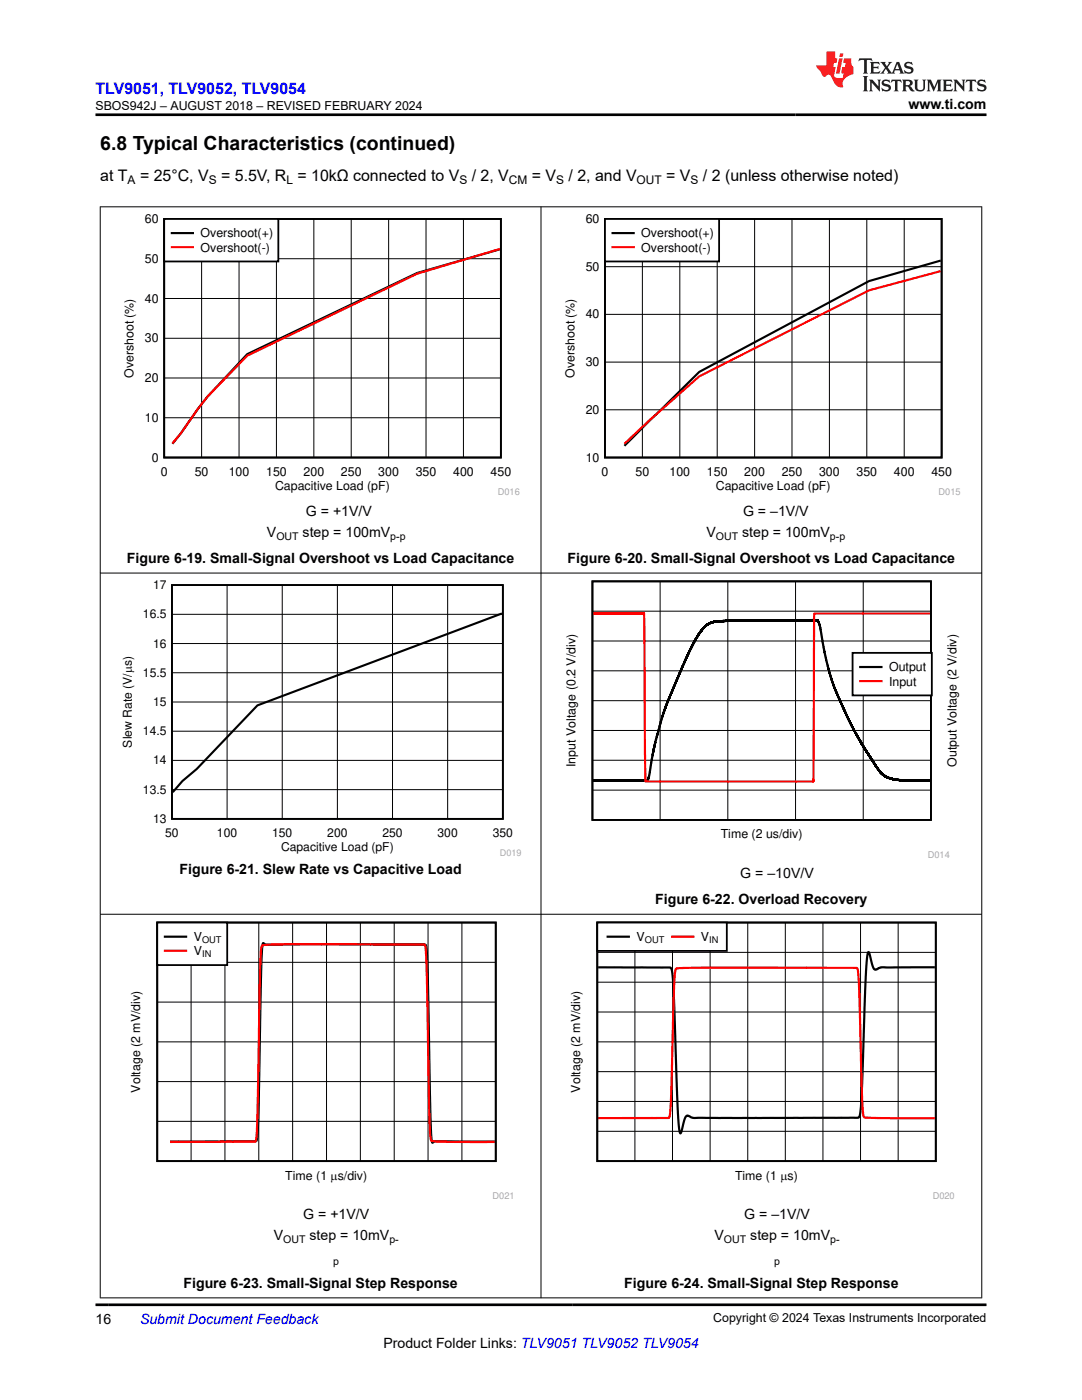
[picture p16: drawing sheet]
<svg xmlns="http://www.w3.org/2000/svg" width="216mm" height="279mm" viewBox="0 0 216 279" stroke-linecap="round" stroke-linejoin="round" font-family="sans-serif">
<defs><g id="words">
<text font-size="3.9" x="20" y="29.9">6.8 Typical Characteristics (continued)</text>
<text font-size="3.2" fill="#00f" x="19" y="18.7">TLV9051, TLV9052, TLV9054</text>
<g font-size="3.2">
<text x="20" y="36.1">at T</text>
<text x="27.9" y="36.1">= 25°C, V</text>
<text x="44.1" y="36.1">= 5.5V, R = 10kΩ connected to V</text>
<text x="94.1" y="36.1">/ 2, V</text>
<text x="106.1" y="36.1">= V</text>
<text x="113.4" y="36.1">/ 2, and V</text>
<text x="132.9" y="36.1">= V</text>
<text x="140.3" y="36.1">/ 2 (unless otherwise noted)</text>
</g>
<g font-size="2.8">
<text x="181.3" y="21.8">www.ti.com</text>
<text x="53.3" y="107.1">V</text>
<text x="60.4" y="107.1">step = 100mV</text>
<text x="61" y="102.9">G = +1V/V</text>
<text x="141" y="107.1">V</text>
<text x="148.1" y="107.1">step = 100mV</text>
<text x="148.3" y="102.9">G = –1V/V</text>
<text x="25.3" y="112.4">Figure 6-19. Small-Signal Overshoot vs Load Capacitance</text>
<text x="113.3" y="112.4">Figure 6-20. Small-Signal Overshoot vs Load Capacitance</text>
<text x="35.8" y="174.4">Figure 6-21. Slew Rate vs Capacitive Load</text>
<text x="147.7" y="175.2">G = –10V/V</text>
<text x="130.8" y="180.5">Figure 6-22. Overload Recovery</text>
<text x="60.5" y="243.3">G = +1V/V</text>
<text x="148.5" y="243.3">G = –1V/V</text>
<text x="54.6" y="247.6">V</text>
<text x="61.8" y="247.6">step = 10mV</text>
<text x="142.6" y="247.6">V</text>
<text x="149.7" y="247.6">step = 10mV</text>
<text x="36.6" y="257">Figure 6-23. Small-Signal Step Response</text>
<text x="124.6" y="257">Figure 6-24. Small-Signal Step Response</text>
<text x="19" y="264.2">16</text>
<text x="76.5" y="269">Product Folder Links: TLV9051 TLV9052 TLV9054</text>
</g>
<text font-size="2.8" fill="#00f" x="27.9" y="264.2">Submit Document Feedback</text>
<g font-size="2.5">
<text x="19.1" y="21.9">SBOS942J – AUGUST 2018 – REVISED FEBRUARY 2024</text>
<text x="28.9" y="44.5">60</text>
<text x="40" y="47.4">Overshoot(+)</text>
<text x="116.9" y="44.5">60</text>
<text x="128" y="47.4">Overshoot(+)</text>
<text x="28.9" y="52.4">50</text>
<text x="40" y="50.2">Overshoot(-)</text>
<text x="128" y="50.2">Overshoot(-)</text>
<text x="116.9" y="54">50</text>
<text x="28.9" y="60.4">40</text>
<text x="116.9" y="63.5">40</text>
<text x="28.9" y="68.3">30</text>
<text x="26.7" y="75.5" transform="rotate(-90 26.7 75.5)">Overshoot (%)</text>
<text x="28.9" y="76.2">20</text>
<text x="114.6" y="75.5" transform="rotate(-90 114.6 75.5)">Overshoot (%)</text>
<text x="116.9" y="73.1">30</text>
<text x="116.9" y="82.6">20</text>
<text x="28.9" y="84.2">10</text>
<text x="30.3" y="92.1">0</text>
<text x="32.1" y="94.9">0</text>
<text x="38.9" y="94.9">50</text>
<text x="45.6" y="94.9">100</text>
<text x="53.1" y="94.9">150</text>
<text x="60.6" y="94.9">200</text>
<text x="68" y="94.9">250</text>
<text x="75.5" y="94.9">300</text>
<text x="83" y="94.9">350</text>
<text x="90.4" y="94.9">400</text>
<text x="97.9" y="94.9">450</text>
<text x="116.9" y="92.1">10</text>
<text x="120" y="94.9">0</text>
<text x="126.8" y="94.9">50</text>
<text x="133.6" y="94.9">100</text>
<text x="141.1" y="94.9">150</text>
<text x="148.5" y="94.9">200</text>
<text x="156" y="94.9">250</text>
<text x="163.4" y="94.9">300</text>
<text x="170.9" y="94.9">350</text>
<text x="178.4" y="94.9">400</text>
<text x="185.8" y="94.9">450</text>
<text x="54.9" y="97.8">Capacitive Load (pF)</text>
<text x="142.8" y="97.8">Capacitive Load (pF)</text>
<text x="177.4" y="134">Output</text>
<text x="177.4" y="136.8">Input</text>
<text x="114.8" y="153.1" transform="rotate(-90 114.8 153.1)">Input Voltage (0.2 V/div)</text>
<text x="190.9" y="153" transform="rotate(-90 190.9 153)">Output Voltage (2 V/div)</text>
<text x="143.8" y="167.3">Time (2 us/div)</text>
<text x="38.7" y="187.8">V</text>
<text x="38.7" y="190.6">V</text>
<text x="127" y="187.8">V</text>
<text x="139.9" y="187.8">V</text>
<text x="28" y="218.1" transform="rotate(-90 28 218.1)">Voltage (2 mV/div)</text>
<text x="115.8" y="218.1" transform="rotate(-90 115.8 218.1)">Voltage (2 mV/div)</text>
<text x="56.9" y="235.4">Time (1 Ps/div)</text>
<text x="146.7" y="235.4">Time (1 Ps)</text>
<text x="142.3" y="263.9">Copyright © 2024 Texas Instruments Incorporated</text>
</g>
<g font-size="2.4">
<text x="25.5" y="36.7">A</text>
<text x="41.7" y="36.7">S</text>
<text x="57.2" y="36.7">L</text>
<text x="91.7" y="36.7">S</text>
<text x="101.5" y="36.7">CM</text>
<text x="111" y="36.7">S</text>
<text x="127" y="36.7">OUT</text>
<text x="137.8" y="36.7">S</text>
<text x="30.5" y="117.6">17</text>
<text x="28.5" y="123.4">16.5</text>
<text x="30.5" y="129.2">16</text>
<text x="28.5" y="135.1">15.5</text>
<text x="30.5" y="140.9">15</text>
<text x="26.3" y="149.2" transform="rotate(-90 26.3 149.2)">Slew Rate (V/Ps)</text>
<text x="28.5" y="146.7">14.5</text>
<text x="30.5" y="152.6">14</text>
<text x="28.5" y="158.4">13.5</text>
<text x="30.5" y="164.2">13</text>
<text x="33" y="167">50</text>
<text x="43.3" y="167">100</text>
<text x="54.3" y="167">150</text>
<text x="65.3" y="167">200</text>
<text x="76.3" y="167">250</text>
<text x="87.3" y="167">300</text>
<text x="98.3" y="167">350</text>
<text x="56.1" y="169.7">Capacitive Load (pF)</text>
</g>
<g font-size="2.1">
<text x="55.1" y="107.7">OUT</text>
<text x="77.9" y="107.7">p-p</text>
<text x="142.9" y="107.7">OUT</text>
<text x="165.6" y="107.7">p-p</text>
<text x="56.5" y="248.1">OUT</text>
<text x="77.7" y="248.1">p-</text>
<text x="144.5" y="248.1">OUT</text>
<text x="165.6" y="248.1">p-</text>
<text x="66.5" y="252.4">p</text>
<text x="154.5" y="252.4">p</text>
</g>
<g font-size="1.8" fill="#a8a8a8">
<text x="99.3" y="98.8">D016</text>
<text x="187.3" y="98.8">D015</text>
<text x="99.7" y="170.8">D019</text>
<text x="185.1" y="171.2">D014</text>
<text x="98.3" y="239.3">D021</text>
<text x="186.1" y="239.3">D020</text>
</g>
<g font-size="1.8">
<text x="40.3" y="188.2">OUT</text>
<text x="40.3" y="191.1">IN</text>
<text x="128.7" y="188.2">OUT</text>
<text x="141.5" y="188.2">IN</text>
</g>
</g></defs>
<path d="M32.8 43.7h67.1v47.6h-67.1z" fill="none" stroke="#000" stroke-width=".36"/>
<g fill="none" stroke="#000" stroke-width=".2">
<path d="M32.8 59.6h67.2M32.8 51.6h67.2M40.2 43.7v47.6M47.7 43.7v47.6M55.2 43.7v47.6M62.6 43.7v47.6M70.1 43.7v47.6M77.5 43.7v47.6M85 43.7v47.6M92.5 43.7v47.6M32.8 75.4h67.2M32.8 67.5h67.2"/>
<path d="M32.8 83.4h67.2"/>
</g>
<path d="M99.8 49.7l-16.6 4.8-33.9 16.2-7.9 8.4-7 9.5" fill="none" stroke="#000" stroke-width=".43"/>
<path d="M99.8 49.7l-16.6 4.9-33.9 16.4-7.9 8.1-1.9 2.5-3.5 4.9-1.6 2" fill="none" stroke="#f00" stroke-width=".43"/>
<path d="M32.8 43.7h22.7v8.5h-22.7z" fill-rule="evenodd" fill="#fff"/>
<path d="M32.8 43.7h22.7v8.5h-22.7z" fill="none" stroke="#000" stroke-width=".36"/>
<path d="M34.3 46.5h4.2" fill="none" stroke="#000" stroke-width=".43"/>
<path d="M34.3 49.3h4.2" fill="none" stroke="#f00" stroke-width=".43"/>
<path d="M112.2 42.7h79.5v56.2h-79.5z" fill-rule="evenodd" fill="#fff"/>
<path d="M120.7 43.7h67.2v47.6h-67.2z" fill="none" stroke="#000" stroke-width=".36"/>
<path d="M120.7 53.2h67.2M128.2 43.7v47.6M135.6 43.7v47.6M143.1 43.7v47.6M150.6 43.7v47.6M158 43.7v47.6M165.5 43.7v47.6M173 43.7v47.6M180.4 43.7v47.6M120.7 72.3h67.2M120.7 62.7h67.2M120.7 81.8h67.2" fill="none" stroke="#000" stroke-width=".2"/>
<path d="M187.7 52l-14.3 4.1-33.9 18.1-14.9 14.8" fill="none" stroke="#000" stroke-width=".43"/>
<path d="M187.7 54.1l-14.3 3.8-33.9 17.2a306.9 306.9 0 0 0-14.9 13.5" fill="none" stroke="#f00" stroke-width=".43"/>
<path d="M120.7 43.7h22.8v8.5h-22.8z" fill-rule="evenodd" fill="#fff"/>
<path d="M120.7 43.7h22.8v8.5h-22.8z" fill="none" stroke="#000" stroke-width=".36"/>
<path d="M122.2 46.5h4.2" fill="none" stroke="#000" stroke-width=".43"/>
<path d="M122.2 49.3h4.2" fill="none" stroke="#f00" stroke-width=".43"/>
<path d="M24 115.8h80v55h-80z" fill-rule="evenodd" fill="#fff"/>
<path d="M34.3 116.8h66v46.6h-66z" fill="none" stroke="#000" stroke-width=".35"/>
<path d="M45.3 116.8v46.6M56.3 116.8v46.6M67.3 116.8v46.6M78.3 116.8v46.6M89.3 116.8v46.6M34.3 134.3h66M34.3 128.4h66M34.3 122.6h66M34.3 157.6h66M34.3 151.8h66M34.3 145.9h66M34.3 140.1h66" fill="none" stroke="#000" stroke-width=".2"/>
<path d="M100.2 122.4l-48.8 18.4-12.1 12.7-2.9 2.4-1.9 2.2" fill="none" stroke="#000" stroke-width=".42"/>
<path d="M112.5 115.8h78.9v55.4h-78.9z" fill-rule="evenodd" fill="#fff"/>
<path d="M118.2 116h67.6v47.6h-67.6z" fill="none" stroke="#000" stroke-width=".36"/>
<path d="M131.7 116v47.6M145.2 116v47.6M158.7 116v47.6M172.2 116v47.6M118.2 139.8h67.6M118.2 133.9h67.6M118.2 127.9h67.6M118.2 122h67.6M118.2 157.7h67.6M118.2 151.7h67.6M118.2 145.8h67.6" fill="none" stroke="#000" stroke-width=".2"/>
<path d="M118.4 155.7l10.3 .1 .5-.2 .3-.8 .7-4.2 .7-3.2 2.1-6.8 3.3-7.8 1.9-4 1.6-2.8 1.2-1.3 1.2-.6 2-.2 18.2-.2 .7 .1 .4 .8 1.7 8.3 .7 2.8 1.1 2.8 3.6 7.5 1.7 3.1 3 4.6 1.3 1.2 1.7 .6 1.9 .2h5.4" fill="none" stroke="#000" stroke-width=".43"/>
<path d="M118.4 122.4l.6 .1v-.1l.1 .1 .1-.1 .1 .1 .1-.1 .2 .1v-.1l.1 .1 .2-.1v.1l.1-.1 .1 .1v-.1l.1 .1 .2-.2 .2 .2 .1-.1 .1 .1 .3-.1 .3 .1v-.1l.1 .1v-.1l.3 .1 .2-.1 .1 .1v-.1l.3 .1v-.1l.1 .1v-.1l.2 .1 .4-.1v.1l.1-.1 .1 .1 .3-.1 .1 .1 .1-.1 .1 .1 .4-.1 .1 .1v-.1l.1 .1 .5-.1 .1 .1 .1-.1 .1 .1 .3-.1v.1l.1-.1 .1 .1v-.2v.2l.2-.1v.1l.1-.1 .6 .1 .1-.1 .1 .1 .1-.1v.1l.1-.1 .1 .1v-.1l.2 .1v-.1l.2 .1 .1-.1v.1l.1-.1v.1l.7-.1 .3 33.6h33.5l.2-33.6h23.1" fill="none" stroke="#f00" stroke-width=".43"/>
<path d="M170.1 130.3h15.8v8.5h-15.8z" fill-rule="evenodd" fill="#fff"/>
<path d="M170.1 130.3h15.8v8.5h-15.8z" fill="none" stroke="#000" stroke-width=".36"/>
<path d="M171.6 133.1h4.3" fill="none" stroke="#000" stroke-width=".43"/>
<path d="M171.6 135.9h4.3" fill="none" stroke="#f00" stroke-width=".43"/>
<path d="M25.6 183.9h76.8v55.4h-76.8z" fill-rule="evenodd" fill="#fff"/>
<path d="M31.4 184.1h67.5v47.6h-67.5z" fill="none" stroke="#000" stroke-width=".36"/>
<g fill="none" stroke="#000" stroke-width=".2">
<path d="M31.4 200h67.5M31.4 192.1h67.5M38.1 184.1v47.6M44.9 184.1v47.6M51.6 184.1v47.6M58.4 184.1v47.6M65.2 184.1v47.6M71.9 184.1v47.6M78.7 184.1v47.6M85.4 184.1v47.6M92.2 184.1v47.6M31.4 215.9h67.5"/>
<path d="M31.4 207.9h67.5M31.4 223.8h67.5"/>
</g>
<path d="M33.9 227.8h16.4h.7l.2-.2 .2-1.3 .2-4.3 .5-29.5 .2-3.2 .2-1.1 .4 .3h.6h31.4l.2 1 .2 3.1 .6 28.8 .3 6.6 .1 .1 .4-.3 .7-.1 11.3 .1" fill="none" stroke="#000" stroke-width=".43"/>
<path d="M33.9 227.9l17.1-.1 .2-1.1 .1-3.3 .6-28.3 .3-6.2 .1-.2 .8-.2 6.4-.1 25.3 .1 .2 1.4 .1 3.5 .6 28.9 .3 5.2 .2 .2 1.5 .1 11 .1" fill="none" stroke="#f00" stroke-width=".43"/>
<path d="M31.4 184.1h13.9v8.5h-13.9z" fill-rule="evenodd" fill="#fff"/>
<path d="M31.4 184.1h13.9v8.5h-13.9z" fill="none" stroke="#000" stroke-width=".36"/>
<path d="M32.9 186.9h4.2" fill="none" stroke="#000" stroke-width=".43"/>
<path d="M32.9 189.8h4.2" fill="none" stroke="#f00" stroke-width=".43"/>
<path d="M113.4 183.9h77.1v55.4h-77.1z" fill-rule="evenodd" fill="#fff"/>
<path d="M119.2 184.1h67.5v47.6h-67.5z" fill="none" stroke="#000" stroke-width=".36"/>
<g fill="none" stroke="#000" stroke-width=".2">
<path d="M119.2 196h67.5M119.2 190.1h67.5M126.7 184.1v47.6M134.2 184.1v47.6M141.7 184.1v47.6M149.2 184.1v47.6M156.7 184.1v47.6M164.2 184.1v47.6M171.7 184.1v47.6M179.2 184.1v47.6M119.2 219.8h67.5M119.2 213.9h67.5"/>
<path d="M119.2 207.9h67.5M119.2 202h67.5M119.2 225.8h67.5"/>
</g>
<path d="M186.5 193h-10.6l-1.3 .5-.4-.6-.7-2.5-.1-.4h-.2l-.2 1.4-.3 3.6-.8 24.9-.3 2.3-.3 .8-32.8 .1-1.4-.5-.5 .7-.8 2.9-.3-1-.2-3.1-.8-22.5-.3-4.8-.3-1.5-.3-.2h-14.2" fill="none" stroke="#000" stroke-width=".43"/>
<path d="M119.4 223.1h14l.2-.1 .3-4.5 .6-21.5 .2-2.8 .2-.9 3.7-.2h12.1l20.3 .1 .2 .8 .2 2.7 .6 21.5 .2 3.5 .2 1.2 .1 .1 2.2 .1 11.8 .1" fill="none" stroke="#f00" stroke-width=".43"/>
<path d="M119.2 184.1h25.8v5.7h-25.8z" fill-rule="evenodd" fill="#fff"/>
<path d="M119.2 184.1h25.8v5.7h-25.8z" fill="none" stroke="#000" stroke-width=".36"/>
<path d="M121.2 186.9h4.3" fill="none" stroke="#000" stroke-width=".43"/>
<path d="M134.1 186.9h4.2" fill="none" stroke="#f00" stroke-width=".43"/>
<path d="M19.9 41.3h176.1M20 41.2v217.9M107.9 41.2v217.9M195.9 41.2v217.9M19.9 114.4h176.1M19.9 182.5h176.1M19.9 259h176.1" fill="none" stroke="#000" stroke-width=".2"/>
<path d="M171.5 11.6l-.2 .6 .5-.2h.6v.1v2.2l-.2 .4h1l-.2-.4v-2.2v-.1h.5l.5 .2-.1-.6zM173.6 12.4l.2 .3v1.6l-.2 .4h1.9l.1-.6a1.08 1.08 0 0 1-1.3 .2v-.7h.6l.4 .2v-.7l-.4 .2h-.6v-.5l.2-.2a1 1 0 0 1 1 .3l-.1-.5zM175.7 12.4l.9 1.1-1 1.2h.9l-.2-.2 .5-.8 .4 .8-.2 .2h1.6l-.2-.2 .2-.5h.9l.1 .5-.1 .2h.9l-.2-.4-.8-1.9h-.5l-.9 2.1-.9-1.1 .9-1h-.8l.2 .2-.4 .6-.4-.6 .2-.2zM179 12.8l.4 1h-.7zM180.7 12.5a.65 .65 0 0 0-.2 .7 .65 .65 0 0 0 .6 .5l.6 .1 .1 .3a.79 .79 0 0 1-.7 .4 .79 .79 0 0 1-.7-.5l.1 .7 .2-.1a.93 .93 0 0 0 1.1 0 .93 .93 0 0 0 .4-.9 1.46 1.46 0 0 0-1.2-.6l-.1-.3a1.09 1.09 0 0 1 1.2 .2l-.2-.6-.1 .1-.5-.2zM172.2 15.2l.2 .4v2.2l-.2 .4h1l-.2-.4v-2.2l.2-.4zM173.4 15.9l.2 .4v1.5l-.2 .4h.8l-.3-.4 .1-1.3 1.6 1.8v-2l.2-.4h-.7l.1 .2 .1 1.1-1.2-1.3zM176.2 16a.65 .65 0 0 0-.2 .8 .65 .65 0 0 0 .6 .4l.6 .2 .1 .2a.79 .79 0 0 1-.7 .4 .79 .79 0 0 1-.7-.5l.1 .7 .2-.1a.93 .93 0 0 0 1.1 .1 .93 .93 0 0 0 .4-1 1.46 1.46 0 0 0-1.2-.5l-.1-.4a1.09 1.09 0 0 1 1.2 .2l-.1-.6-.2 .1-.5-.1zM177.9 15.9l-.1 .6a.63 .63 0 0 1 .8-.3v1.6l-.3 .4h1l-.2-.4v-1.6a.66 .66 0 0 1 .8 .3l-.1-.6zM180 15.9l.2 .4v1.5l-.2 .4h1l-.2-.2-.1-.7h.5l.1 .2a.79 .79 0 0 0 1.2 .6l-1-.9a.61 .61 0 0 0 .6-.6 .61 .61 0 0 0-.5-.7zM180.8 16.2h.1a.47 .47 0 0 1 .5 .1 .47 .47 0 0 1 .1 .5l-.1 .1-.7 .1zM182.3 15.9l.2 .2a2.27 2.27 0 0 0 .4 2 1.04 1.04 0 0 0 1.7-.7v-1.3l.2-.2h-.8l.2 .4v1.1a.6 .6 0 0 1-.6 .6 .6 .6 0 0 1-.6-.6v-1.1l.3-.4zM184.9 15.9l.2 .4v1.5l-.2 .4h.8l-.3-.4v-1.4l.9 1.9 .9-1.9v1.4l-.3 .4h1l-.2-.4v-1.5l.2-.4h-.8l-.7 1.5-.6-1.5zM188.1 15.9l.2 .4v1.5l-.2 .4h1.9l.1-.6a1.09 1.09 0 0 1-1.3 .2v-.7h.6l.4 .2v-.6l-.4 .2h-.6v-.6l.2-.1a1.01 1.01 0 0 1 1 .3l-.1-.6zM190.2 15.9l.3 .4v1.5l-.3 .4h.8l-.2-.4v-1.3l1.6 1.8v-2l.2-.4h-.7l.2 .2v1.1l-1.2-1.3zM192.8 15.9l-.1 .6a.63 .63 0 0 1 .8-.3v1.6l-.3 .4h1l-.2-.4v-1.6a.66 .66 0 0 1 .8 .3l-.1-.6zM195.2 16a.65 .65 0 0 0-.2 .8 .65 .65 0 0 0 .6 .4l.6 .2 .2 .2a.79 .79 0 0 1-.7 .4 .79 .79 0 0 1-.7-.5l.1 .7 .2-.1a.93 .93 0 0 0 1 .1 .93 .93 0 0 0 .5-1 1.46 1.46 0 0 0-1.3-.5v-.4a1.09 1.09 0 0 1 1.2 .2l-.2-.6-.2 .1-.5-.1z" fill="#231f20"/>
<path d="M164.9 10.3v2.7h-2l.1 .4 .8 1a.95 .95 0 0 0 1 .9 .59 .59 0 0 1 .5-.4 .59 .59 0 0 1 .5 .3l.4 .8a1.59 1.59 0 0 0 2.1 1.4 1.61 1.61 0 0 1 1-2.3l1-.3-.1-1.5a1.59 1.59 0 0 1-.3-1.7h-1.5l-.2 .9h.6l-.2 .9h-.5l-.2 .9v.3l.4 .1-.1 .9h-.7a.73 .73 0 0 1-1-.7l.3-1.5h-.5l.1-.9h.5l.2-.9h-.5v-1.3zM167.4 11.6l-.6 3.1h.7l.6-3.1zM167.6 10.7l-.1 .6h.7l.1-.6z" fill="#ed1c24"/>
<path d="M19 22.9h177.8M19 260.4h177.8" fill="none" stroke="#000" stroke-width=".53"/>
<use href="#words"/>
</svg>
